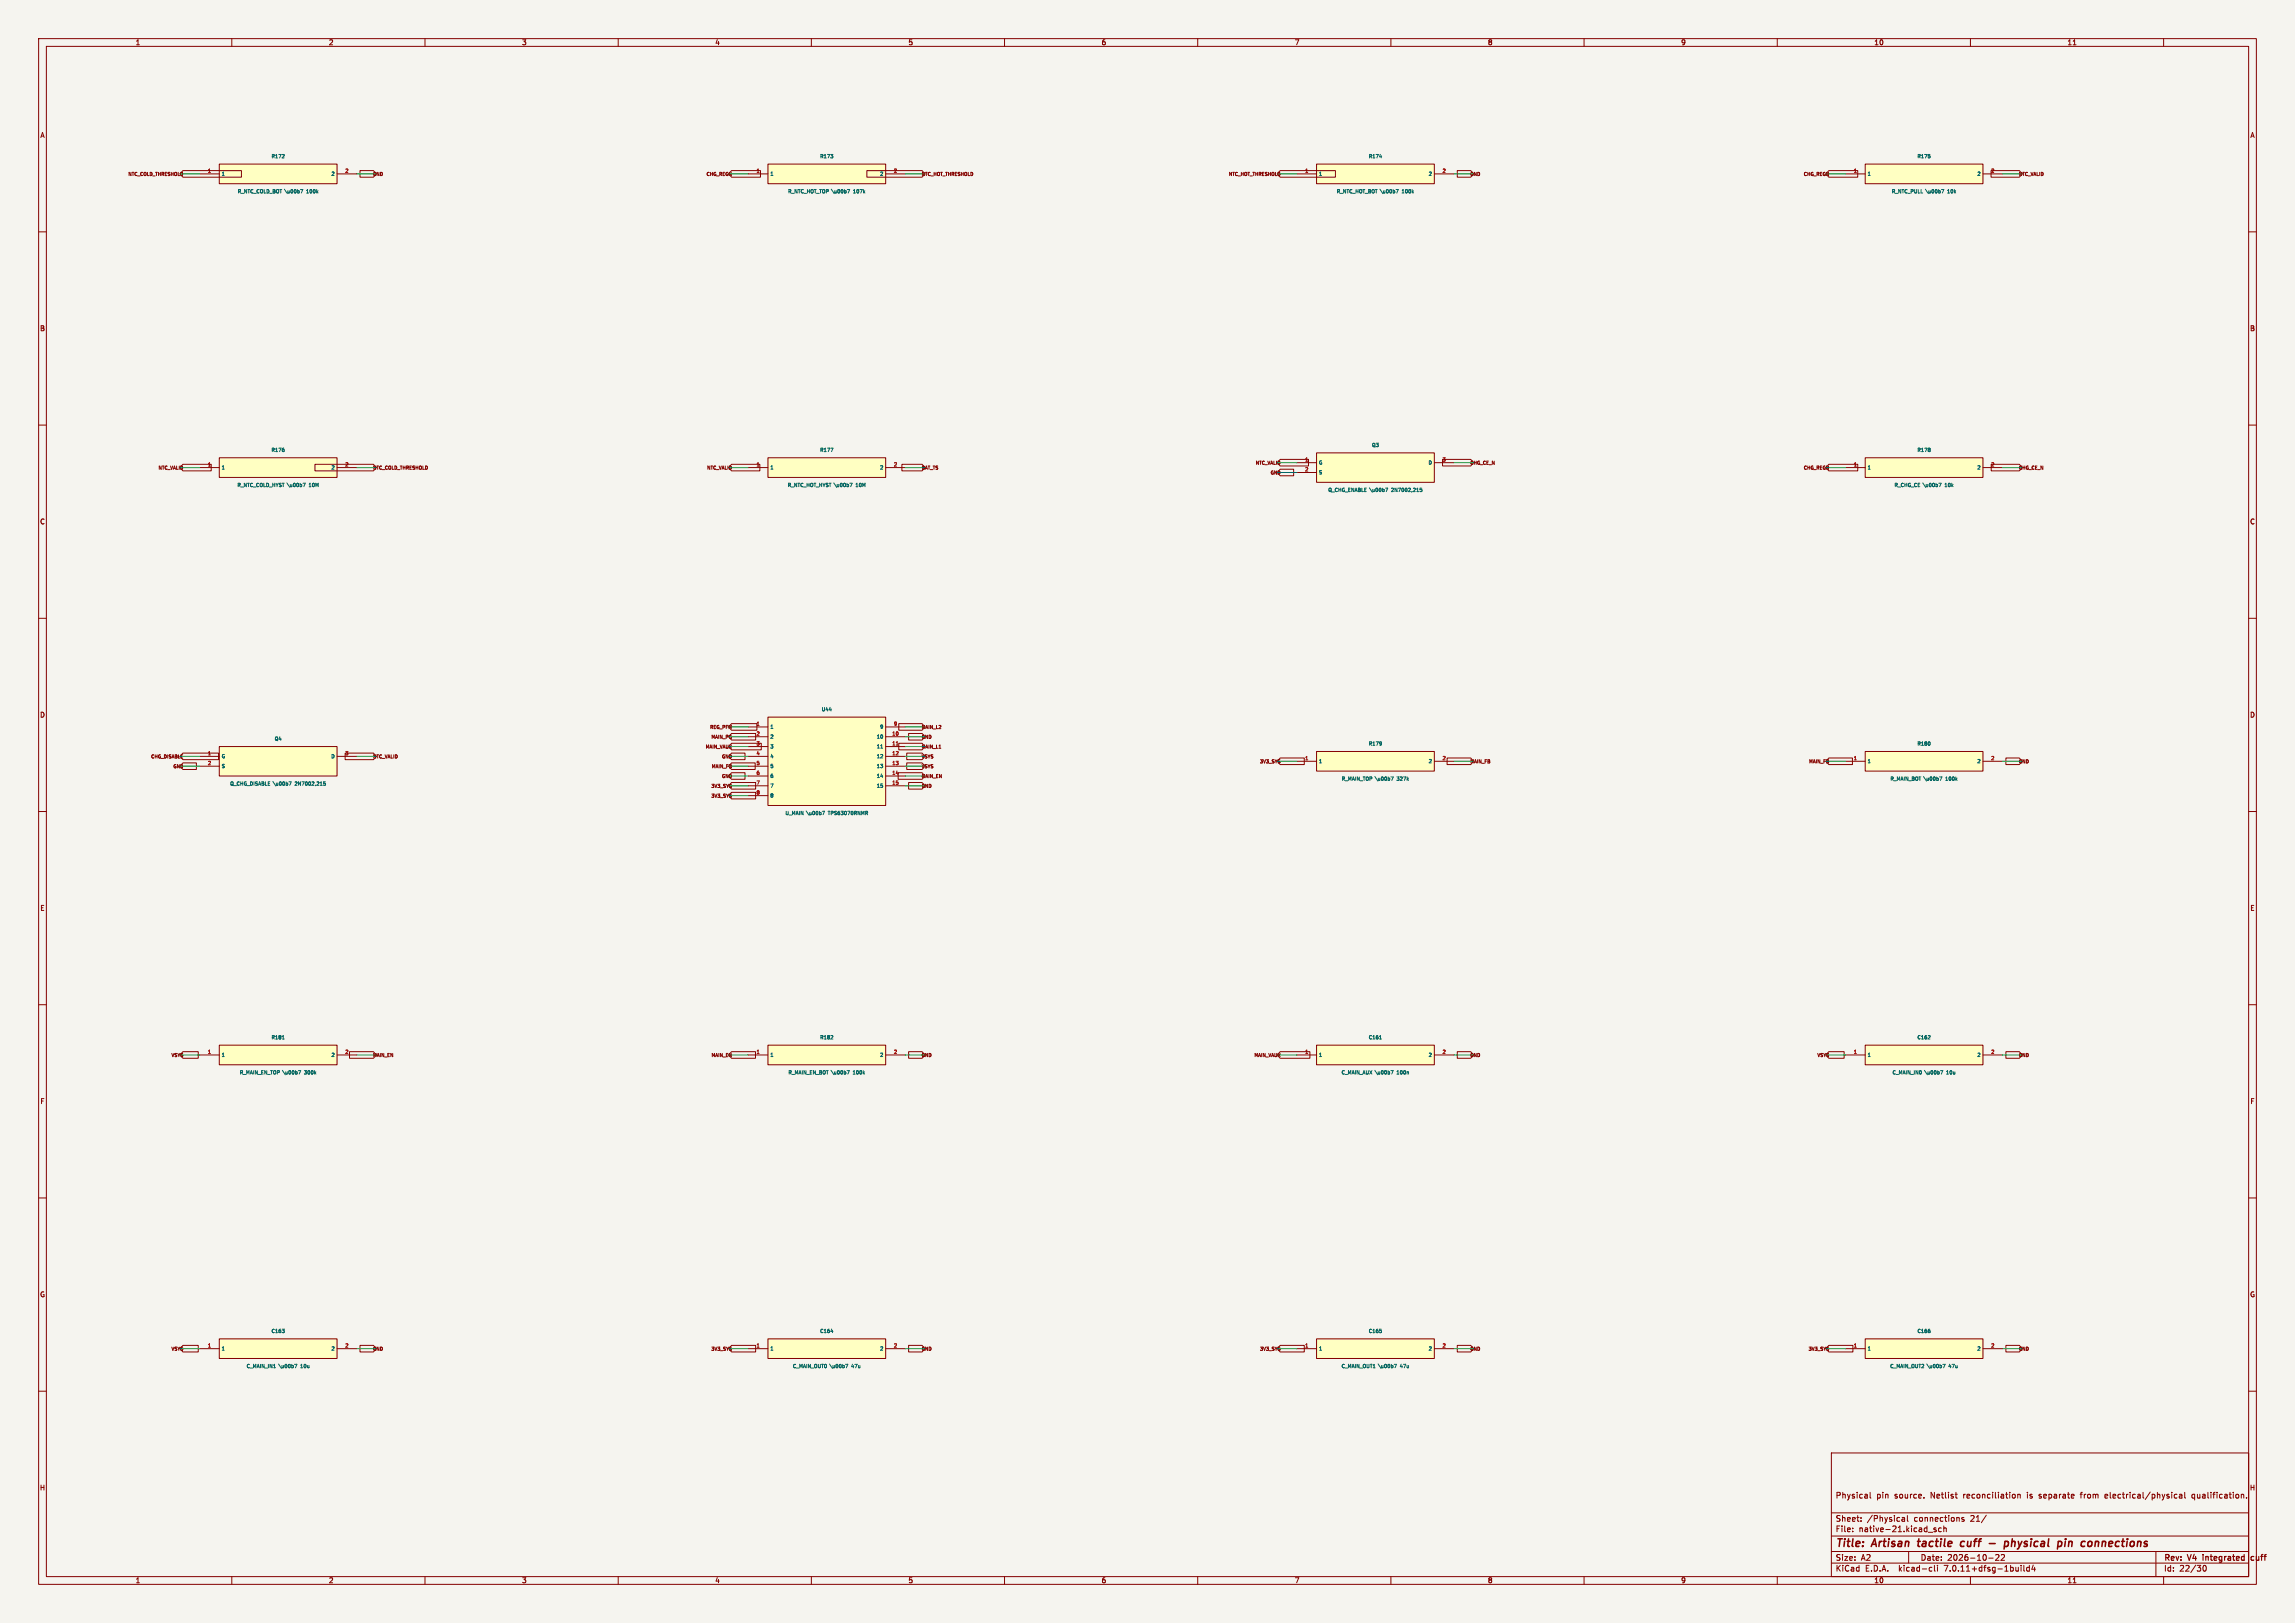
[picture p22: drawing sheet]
<svg xmlns="http://www.w3.org/2000/svg" width="594mm" height="420mm" viewBox="0 0 594 420" stroke-linecap="round" stroke-linejoin="round" font-family="sans-serif">
<defs><g id="words">
<g font-size="2.8" fill="#840000">
<text x="475" y="400.9">Title:</text>
<text x="484.7" y="400.9">Artisan</text>
<text x="497.3" y="400.9">tactile</text>
<text x="509.1" y="400.9">cuff</text>
<text x="517.3" y="400.9">-</text>
<text x="522.1" y="400.9">physical</text>
<text x="536.7" y="400.9">pin</text>
<text x="543.6" y="400.9">connections</text>
</g>
<g font-size="2.1" fill="#840000">
<text x="475" y="388">Physical</text>
<text x="485.7" y="388">pin</text>
<text x="490.4" y="388">source.</text>
<text x="499.8" y="388">Netlist</text>
<text x="508.4" y="388">reconciliation</text>
<text x="525.1" y="388">is</text>
<text x="528.3" y="388">separate</text>
<text x="539.2" y="388">from</text>
<text x="545.7" y="388">electrical/physical</text>
<text x="568.3" y="388">qualification.</text>
<text x="475" y="394">Sheet:</text>
<text x="483.2" y="394">/Physical</text>
<text x="495.5" y="394">connections</text>
<text x="510.2" y="394">21/</text>
<text x="475" y="396.7">File:</text>
<text x="481.1" y="396.7">native-21.kicad_sch</text>
<text x="475" y="406.9">KiCad</text>
<text x="475" y="404.1">Size:</text>
<text x="481.7" y="404.1">A2</text>
<text x="482.7" y="406.9">E.D.A.</text>
<text x="491.6" y="406.9">kicad-cli</text>
<text x="497" y="404.1">Date:</text>
<text x="503.5" y="406.9">7.0.11+dfsg-1build4</text>
<text x="504" y="404.1">2026-10-22</text>
<text x="560" y="404.3">Rev:</text>
<text x="560" y="406.9">Id:</text>
<text x="564.1" y="406.9">22/30</text>
<text x="566.4" y="404.3">V4</text>
<text x="570.8" y="404.3">integrated</text>
<text x="583.9" y="404.3">cuff</text>
</g>
<g font-size="1.8" fill="#840000">
<text x="35" y="11.9">1</text>
<text x="85" y="11.9">2</text>
<text x="135" y="11.9">3</text>
<text x="185" y="11.9">4</text>
<text x="235" y="11.9">5</text>
<text x="285" y="11.9">6</text>
<text x="335" y="11.9">7</text>
<text x="385" y="11.9">8</text>
<text x="435" y="11.9">9</text>
<text x="485" y="11.9">10</text>
<text x="535" y="11.9">11</text>
<text x="10.3" y="35.9">A</text>
<text x="582.3" y="35.9">A</text>
<text x="10.3" y="85.9">B</text>
<text x="582.3" y="85.9">B</text>
<text x="10.3" y="135.9">C</text>
<text x="582.3" y="135.9">C</text>
<text x="10.3" y="185.9">D</text>
<text x="582.3" y="185.9">D</text>
<text x="10.3" y="235.9">E</text>
<text x="582.3" y="235.9">E</text>
<text x="10.3" y="285.9">F</text>
<text x="582.3" y="285.9">F</text>
<text x="10.3" y="335.9">G</text>
<text x="582.3" y="335.9">G</text>
<text x="10.2" y="385.9">H</text>
<text x="582.2" y="385.9">H</text>
<text x="35" y="409.9">1</text>
<text x="85" y="409.9">2</text>
<text x="135" y="409.9">3</text>
<text x="185" y="409.9">4</text>
<text x="235" y="409.9">5</text>
<text x="285" y="409.9">6</text>
<text x="335" y="409.9">7</text>
<text x="385" y="409.9">8</text>
<text x="435" y="409.9">9</text>
<text x="485" y="409.9">10</text>
<text x="535" y="409.9">11</text>
</g>
<g font-size="1.3" fill="#006464">
<text x="70.1" y="41.1">R172</text>
<text x="212.1" y="41.1">R173</text>
<text x="354.1" y="41.1">R174</text>
<text x="496.1" y="41.1">R175</text>
<text x="57.3" y="45.7">1</text>
<text x="85.6" y="45.7">2</text>
<text x="199.3" y="45.7">1</text>
<text x="227.6" y="45.7">2</text>
<text x="341.3" y="45.7">1</text>
<text x="369.6" y="45.7">2</text>
<text x="483.3" y="45.7">1</text>
<text x="511.6" y="45.7">2</text>
<text x="61.4" y="50.2">R_NTC_COLD_BOT \u00b7</text>
<text x="79.6" y="50.2">100k</text>
<text x="203.8" y="50.2">R_NTC_HOT_TOP \u00b7</text>
<text x="221.1" y="50.2">107k</text>
<text x="345.8" y="50.2">R_NTC_HOT_BOT \u00b7</text>
<text x="363.1" y="50.2">100k</text>
<text x="489.5" y="50.2">R_NTC_PULL</text>
<text x="498.6" y="50.2">\u00b7</text>
<text x="504.3" y="50.2">10k</text>
<text x="70.1" y="117.1">R176</text>
<text x="212.1" y="117.1">R177</text>
<text x="355" y="115.9">Q3</text>
<text x="496.1" y="117.1">R178</text>
<text x="57.3" y="121.7">1</text>
<text x="85.6" y="121.7">2</text>
<text x="199.3" y="121.7">1</text>
<text x="227.6" y="121.7">2</text>
<text x="341.3" y="120.4">G</text>
<text x="341.3" y="122.9">S</text>
<text x="369.6" y="120.4">D</text>
<text x="483.3" y="121.7">1</text>
<text x="511.6" y="121.7">2</text>
<text x="61.3" y="126.2">R_NTC_COLD_HYST \u00b7</text>
<text x="80.2" y="126.2">10M</text>
<text x="203.7" y="126.2">R_NTC_HOT_HYST \u00b7</text>
<text x="221.8" y="126.2">10M</text>
<text x="343.6" y="127.5">Q_CHG_ENABLE</text>
<text x="354.6" y="127.5">\u00b7</text>
<text x="360.4" y="127.5">2N7002,215</text>
<text x="490.2" y="126.2">R_CHG_CE \u00b7</text>
<text x="503.6" y="126.2">10k</text>
<text x="212.5" y="184.2">U44</text>
<text x="71" y="191.9">Q4</text>
<text x="199.3" y="188.8">1</text>
<text x="199.3" y="191.3">2</text>
<text x="226.7" y="191.3">10</text>
<text x="227.6" y="188.8">9</text>
<text x="57.3" y="196.4">G</text>
<text x="85.6" y="196.4">D</text>
<text x="199.3" y="193.9">3</text>
<text x="199.3" y="196.4">4</text>
<text x="226.7" y="193.9">11</text>
<text x="226.7" y="196.4">12</text>
<text x="341.3" y="197.7">1</text>
<text x="354.1" y="193.1">R179</text>
<text x="369.6" y="197.7">2</text>
<text x="483.3" y="197.7">1</text>
<text x="496.1" y="193.1">R180</text>
<text x="511.6" y="197.7">2</text>
<text x="57.3" y="198.9">S</text>
<text x="59.4" y="203.5">Q_CHG_DISABLE</text>
<text x="70.9" y="203.5">\u00b7</text>
<text x="76.6" y="203.5">2N7002,215</text>
<text x="199.3" y="198.9">5</text>
<text x="199.3" y="201.5">6</text>
<text x="226.7" y="198.9">13</text>
<text x="226.7" y="201.5">14</text>
<text x="347.1" y="202.2">R_MAIN_TOP</text>
<text x="356.1" y="202.2">\u00b7</text>
<text x="361.8" y="202.2">327k</text>
<text x="489.1" y="202.2">R_MAIN_BOT</text>
<text x="498.1" y="202.2">\u00b7</text>
<text x="503.8" y="202.2">100k</text>
<text x="199.3" y="204">7</text>
<text x="199.3" y="206.6">8</text>
<text x="226.7" y="204">15</text>
<text x="203.1" y="211.1">U_MAIN</text>
<text x="208.9" y="211.1">\u00b7</text>
<text x="214.7" y="211.1">TPS63070RNMR</text>
<text x="70.1" y="269.1">R181</text>
<text x="212.1" y="269.1">R182</text>
<text x="354.1" y="269.1">C161</text>
<text x="496.1" y="269.1">C162</text>
<text x="57.3" y="273.7">1</text>
<text x="85.6" y="273.7">2</text>
<text x="199.3" y="273.7">1</text>
<text x="227.6" y="273.7">2</text>
<text x="341.3" y="273.7">1</text>
<text x="369.6" y="273.7">2</text>
<text x="483.3" y="273.7">1</text>
<text x="511.6" y="273.7">2</text>
<text x="61.9" y="278.2">R_MAIN_EN_TOP</text>
<text x="73.3" y="278.2">\u00b7</text>
<text x="79.1" y="278.2">300k</text>
<text x="203.9" y="278.2">R_MAIN_EN_BOT</text>
<text x="215.3" y="278.2">\u00b7</text>
<text x="221.1" y="278.2">100k</text>
<text x="347.1" y="278.2">C_MAIN_AUX</text>
<text x="356.1" y="278.2">\u00b7</text>
<text x="361.8" y="278.2">100n</text>
<text x="489.7" y="278.2">C_MAIN_IN0</text>
<text x="498.3" y="278.2">\u00b7</text>
<text x="504.1" y="278.2">10u</text>
<text x="70.1" y="345.1">C163</text>
<text x="212.1" y="345.1">C164</text>
<text x="354.1" y="345.1">C165</text>
<text x="496.1" y="345.1">C166</text>
<text x="57.3" y="349.7">1</text>
<text x="85.6" y="349.7">2</text>
<text x="199.3" y="349.7">1</text>
<text x="227.6" y="349.7">2</text>
<text x="341.3" y="349.7">1</text>
<text x="369.6" y="349.7">2</text>
<text x="483.3" y="349.7">1</text>
<text x="511.6" y="349.7">2</text>
<text x="63.7" y="354.2">C_MAIN_IN1</text>
<text x="72.3" y="354.2">\u00b7</text>
<text x="78.1" y="354.2">10u</text>
<text x="205.1" y="354.2">C_MAIN_OUT0</text>
<text x="214.9" y="354.2">\u00b7</text>
<text x="220.7" y="354.2">47u</text>
<text x="347.1" y="354.2">C_MAIN_OUT1</text>
<text x="356.9" y="354.2">\u00b7</text>
<text x="362.7" y="354.2">47u</text>
<text x="489.1" y="354.2">C_MAIN_OUT2</text>
<text x="498.9" y="354.2">\u00b7</text>
<text x="504.7" y="354.2">47u</text>
</g>
<g font-size="1.3" fill="#a90000">
<text x="53.7" y="44.7">1</text>
<text x="89.2" y="44.7">2</text>
<text x="195.7" y="44.7">1</text>
<text x="231.2" y="44.7">2</text>
<text x="337.7" y="44.7">1</text>
<text x="373.2" y="44.7">2</text>
<text x="479.7" y="44.7">1</text>
<text x="515.2" y="44.7">2</text>
<text x="337.7" y="119.5">1</text>
<text x="373.2" y="119.5">3</text>
<text x="53.7" y="120.7">1</text>
<text x="89.2" y="120.7">2</text>
<text x="195.7" y="120.7">1</text>
<text x="231.2" y="120.7">2</text>
<text x="337.7" y="122">2</text>
<text x="479.7" y="120.7">1</text>
<text x="515.2" y="120.7">2</text>
<text x="195.7" y="187.9">1</text>
<text x="195.7" y="190.4">2</text>
<text x="230.8" y="190.4">10</text>
<text x="231.2" y="187.9">9</text>
<text x="53.7" y="195.5">1</text>
<text x="89.2" y="195.5">3</text>
<text x="195.7" y="192.9">3</text>
<text x="195.7" y="195.5">4</text>
<text x="230.8" y="192.9">11</text>
<text x="230.8" y="195.5">12</text>
<text x="337.7" y="196.7">1</text>
<text x="373.2" y="196.7">2</text>
<text x="479.7" y="196.7">1</text>
<text x="515.2" y="196.7">2</text>
<text x="53.7" y="198">2</text>
<text x="195.7" y="198">5</text>
<text x="195.7" y="200.6">6</text>
<text x="195.7" y="203.1">7</text>
<text x="230.8" y="198">13</text>
<text x="230.8" y="200.6">14</text>
<text x="230.8" y="203.1">15</text>
<text x="195.7" y="205.6">8</text>
<text x="53.7" y="272.7">1</text>
<text x="89.2" y="272.7">2</text>
<text x="195.7" y="272.7">1</text>
<text x="231.2" y="272.7">2</text>
<text x="337.7" y="272.7">1</text>
<text x="373.2" y="272.7">2</text>
<text x="479.7" y="272.7">1</text>
<text x="515.2" y="272.7">2</text>
<text x="53.7" y="348.7">1</text>
<text x="89.2" y="348.7">2</text>
<text x="195.7" y="348.7">1</text>
<text x="231.2" y="348.7">2</text>
<text x="337.7" y="348.7">1</text>
<text x="373.2" y="348.7">2</text>
<text x="479.7" y="348.7">1</text>
<text x="515.2" y="348.7">2</text>
</g>
<g font-size="1.2" fill="#840000">
<text x="33" y="45.7">NTC_COLD_THRESHOLD</text>
<text x="96.4" y="45.7">GND</text>
<text x="182.7" y="45.7">CHG_REGN</text>
<text x="238.4" y="45.7">NTC_HOT_THRESHOLD</text>
<text x="317.9" y="45.7">NTC_HOT_THRESHOLD</text>
<text x="380.4" y="45.7">GND</text>
<text x="466.7" y="45.7">CHG_REGN</text>
<text x="522.4" y="45.7">NTC_VALID</text>
<text x="40.8" y="121.7">NTC_VALID</text>
<text x="96.4" y="121.7">NTC_COLD_THRESHOLD</text>
<text x="182.8" y="121.7">NTC_VALID</text>
<text x="238.4" y="121.7">BAT_TS</text>
<text x="324.8" y="120.4">NTC_VALID</text>
<text x="328.7" y="123">GND</text>
<text x="380.4" y="120.4">CHG_CE_N</text>
<text x="466.7" y="121.7">CHG_REGN</text>
<text x="522.4" y="121.7">CHG_CE_N</text>
<text x="183.6" y="188.8">REG_PFM</text>
<text x="183.9" y="191.4">MAIN_PG</text>
<text x="238.4" y="188.8">MAIN_L2</text>
<text x="238.4" y="191.4">GND</text>
<text x="38.9" y="196.4">CHG_DISABLE</text>
<text x="96.4" y="196.4">NTC_VALID</text>
<text x="182.5" y="193.9">MAIN_VAUX</text>
<text x="186.7" y="196.4">GND</text>
<text x="238.4" y="196.4">VSYS</text>
<text x="238.4" y="193.9">MAIN_L1</text>
<text x="325.9" y="197.7">3V3_SYS</text>
<text x="380.4" y="197.7">MAIN_FB</text>
<text x="468" y="197.7">MAIN_FB</text>
<text x="522.4" y="197.7">GND</text>
<text x="44.7" y="199">GND</text>
<text x="184" y="199">MAIN_FB</text>
<text x="186.7" y="201.5">GND</text>
<text x="238.4" y="201.5">MAIN_EN</text>
<text x="238.4" y="199">VSYS</text>
<text x="183.9" y="206.6">3V3_SYS</text>
<text x="183.9" y="204.1">3V3_SYS</text>
<text x="238.4" y="204.1">GND</text>
<text x="44.2" y="273.7">VSYS</text>
<text x="96.4" y="273.7">MAIN_EN</text>
<text x="184" y="273.7">MAIN_EN</text>
<text x="238.4" y="273.7">GND</text>
<text x="324.5" y="273.7">MAIN_VAUX</text>
<text x="380.4" y="273.7">GND</text>
<text x="470.2" y="273.7">VSYS</text>
<text x="522.4" y="273.7">GND</text>
<text x="44.2" y="349.7">VSYS</text>
<text x="96.4" y="349.7">GND</text>
<text x="183.9" y="349.7">3V3_SYS</text>
<text x="238.4" y="349.7">GND</text>
<text x="325.9" y="349.7">3V3_SYS</text>
<text x="380.4" y="349.7">GND</text>
<text x="467.9" y="349.7">3V3_SYS</text>
<text x="522.4" y="349.7">GND</text>
</g>
</g></defs>
<path d="M0 0h594v420h-594z" fill="#f5f4ef" stroke="#f5f4ef" stroke-width=".26"/>
<g fill="none" stroke="#840000" stroke-width=".26">
<path d="M10 10h574v400h-574zM12 12h570v396h-570zM60 10v2M110 10v2M160 10v2M210 10v2M260 10v2M310 10v2M360 10v2M410 10v2M460 10v2M510 10v2"/>
<path d="M536.6 11.6h.7M560 10v2M10 60h2M47.3 44.2h15.2v1.6h-15.2l-.7-.8zM51.7 45h5.1M56.8 42.5h30.4v5h-30.4zM87.2 45h5.1M93.2 44.2h3.5l.7 .8-.7 .8h-3.5zM189.3 44.2h7.5v1.6h-7.5l-.7-.8zM193.7 45h5.1M198.8 42.5h30.4v5h-30.4zM224.4 44.2h14.3l.7 .8-.7 .8h-14.3z"/>
<path d="M229.2 45h5.1M331.3 44.2h14.3v1.6h-14.3l-.7-.8zM335.7 45h5.1M340.8 42.5h30.4v5h-30.4zM371.2 45h5.1M377.2 44.2h3.5l.7 .8-.7 .8h-3.5zM473.3 44.2h7.5v1.6h-7.5l-.7-.8zM477.7 45h5.1M482.8 42.5h30.4v5h-30.4zM513.2 45h5.1M515.3 44.2h7.4l.7 .8-.7 .8h-7.4zM582 60h2"/>
<path d="M10 110h2M56.8 118.5h30.4v5h-30.4zM198.8 118.5h30.4v5h-30.4zM331.3 118.9h7.4v1.7h-7.4l-.7-.9zM335.7 119.7h5.1M340.8 117.2h30.4v7.6h-30.4zM371.2 119.7h5.1M373.4 118.9h7.3l.7 .8-.7 .9h-7.3zM482.8 118.5h30.4v5h-30.4zM582 110h2M47.3 120.1h7.4v1.8h-7.4l-.7-.9zM51.7 121h5.1"/>
<path d="M81.5 120.1h15.2l.7 .9-.7 .9h-15.2zM87.2 121h5.1M189.3 120.1h7.4v1.8h-7.4l-.7-.9zM193.7 121h5.1M229.2 121h5.1M233.4 120.1h5.3l.7 .9-.7 .9h-5.3zM331.3 121.4h3.5v1.7h-3.5l-.7-.8zM335.7 122.3h5.1M473.3 120.1h7.5v1.8h-7.5l-.7-.9zM477.7 121h5.1M513.2 121h5.1M515.4 120.1h7.3l.7 .9-.7 .9h-7.3z"/>
<path d="M10 160h2M582 160h2M47.3 194.9h9.3v1.7h-9.3l-.7-.9zM47.3 197.4h3.5v1.7h-3.5l-.7-.8zM51.7 195.7h5.1M51.7 198.3h5.1M56.8 193.2h30.4v7.6h-30.4zM87.2 195.7h5.1M89.3 194.9h7.4l.7 .8-.7 .9h-7.4zM189.3 187.3h6.6v1.7h-6.6l-.7-.9zM189.3 189.8h6.3v1.7h-6.3l-.7-.8zM189.3 192.3h7.7v1.7h-7.7l-.7-.8z"/>
<path d="M189.3 200h3.5v1.7h-3.5l-.7-.9zM189.3 197.4h6.2v1.7h-6.2l-.7-.8zM189.3 194.9h3.5v1.7h-3.5l-.7-.9zM193.7 195.7h5.1M193.7 198.3h5.1M193.7 188.1h5.1M193.7 190.7h5.1M193.7 193.2h5.1M198.8 185.6h30.4v22.8h-30.4zM229.2 195.7h5.1M229.2 198.3h5.1M229.2 188.1h5.1"/>
<path d="M229.2 190.7h5.1M229.2 193.2h5.1M232.5 200h6.2l.7 .8-.7 .9h-6.2zM232.6 187.3h6.1l.7 .8-.7 .9h-6.1zM232.6 192.3h6.1l.7 .9-.7 .8h-6.1zM234.7 197.4h4l.7 .9-.7 .8h-4zM234.7 194.9h4l.7 .8-.7 .9h-4zM235.2 189.8h3.5l.7 .9-.7 .8h-3.5zM331.3 196.1h6.3v1.8h-6.3l-.7-.9zM335.7 197h5.1M340.8 194.5h30.4v5h-30.4zM371.2 197h5.1"/>
<path d="M374.5 196.1h6.2l.7 .9-.7 .9h-6.2zM473.3 196.1h6.2v1.8h-6.2l-.7-.9zM477.7 197h5.1M482.8 194.5h30.4v5h-30.4zM513.2 197h5.1M519.2 196.1h3.5l.7 .9-.7 .9h-3.5zM10 210h2M189.3 205h6.3v1.7h-6.3l-.7-.8zM189.3 202.5h6.3v1.7h-6.3l-.7-.8zM193.7 200.8h5.1M193.7 203.4h5.1M193.7 205.9h5.1"/>
<path d="M229.2 200.8h5.1M229.2 203.4h5.1M235.2 202.5h3.5l.7 .9-.7 .8h-3.5zM582 210h2M10 260h2M582 260h2M47.3 272.1h4v1.8h-4l-.7-.9zM51.7 273h5.1M56.8 270.5h30.4v5h-30.4zM87.2 273h5.1M90.5 272.1h6.2l.7 .9-.7 .9h-6.2zM189.3 272.1h6.2v1.8h-6.2l-.7-.9z"/>
<path d="M193.7 273h5.1M198.8 270.5h30.4v5h-30.4zM229.2 273h5.1M235.2 272.1h3.5l.7 .9-.7 .9h-3.5zM331.3 272.1h7.7v1.8h-7.7l-.7-.9zM335.7 273h5.1M340.8 270.5h30.4v5h-30.4zM371.2 273h5.1M377.2 272.1h3.5l.7 .9-.7 .9h-3.5zM473.3 272.1h4v1.8h-4l-.7-.9zM477.7 273h5.1M482.8 270.5h30.4v5h-30.4z"/>
<path d="M513.2 273h5.1M519.2 272.1h3.5l.7 .9-.7 .9h-3.5zM10 310h2M582 310h2M47.3 348.1h4v1.8h-4l-.7-.9zM51.7 349h5.1M56.8 346.5h30.4v5h-30.4zM87.2 349h5.1M93.2 348.1h3.5l.7 .9-.7 .9h-3.5zM189.3 348.1h6.3v1.8h-6.3l-.7-.9zM193.7 349h5.1M198.8 346.5h30.4v5h-30.4z"/>
<path d="M229.2 349h5.1M235.2 348.1h3.5l.7 .9-.7 .9h-3.5zM331.3 348.1h6.3v1.8h-6.3l-.7-.9zM335.7 349h5.1M340.8 346.5h30.4v5h-30.4zM371.2 349h5.1M377.2 348.1h3.5l.7 .9-.7 .9h-3.5zM473.3 348.1h6.3v1.8h-6.3l-.7-.9zM477.7 349h5.1M482.8 346.5h30.4v5h-30.4zM513.2 349h5.1M519.2 348.1h3.5l.7 .9-.7 .9h-3.5z"/>
<path d="M10 360h2M474 376h108v32h-108zM582 360h2M474 397.5h108M474 391.5h108M479.5 396.2v.2M479.5 395.4v.2M481.7 393.5v.2M481.7 392.7v.2M484 386.2v1.3l.2 .2M492.3 392.7h.6l.1 1M493 393l-.8 .3 .3 .4 .5-.1"/>
<path d="M493.7 392.2v1.3l.2 .2M498 387.5v.2M499.1 396.5h1.1M501.1 395.4h-.4l-.2 .2 .1 .2 .5 .1v.4h-.6M502.5 395.4h-.5l-.3 .3 .2 .6h.6M503.1 395.5l.6-.1v1M503.1 394.9v1.5M506 386.7h.6M506.3 387.6l.3 .1M508.3 392.7h-.3l-.3 .2 .1 .2 .5 .1v.4h-.6M514.1 392.1l-1.3 1.9M521.1 386.7l.5 .3-.1 .5-.4 .2"/>
<path d="M522.2 386.8l.6-.1 .1 1M522.2 386.7v1M538.4 386.7h.6M545.3 386.7l-.5 .2 .1 .7 .4 .1M545.5 387l-.7 .2M563.5 386.7h-.5l-.3 .3 .2 .6h.6M564.1 386.7h.6v1M564.7 387l-.7 .3 .2 .4 .5-.1M565.5 386.2v1.3l.2 .2M567.9 386.7l-.6 .3 .1 .5 .5 .2M580.3 386.7l.4 .2v.8M581.5 387.5v.2"/>
<path d="M60 408v2M110 408v2M160 408v2M210 408v2M260 408v2M310 408v2M360 408v2M410 408v2M460 408v2M474 404.5h108M474 401.5h108M494 401.5v3"/>
<path d="M499.6 405.6h.4M500 406.5l-.4 .1M500.7 405.1v1.3l.2 .2M501.5 405.1v.1M501.5 405.6v1M510 408v2M514.7 403.2h1.2M516.5 402.4l.6-.1 .3 .4-.9 1.1h.9M518 402.4l.5-.1 .3 .4-.9 1.1h.9M523.1 405.1v.1M523.1 405.6v1M523.8 405.1v1.3l.2 .2"/>
<path d="M525.2 405.6h-.4l-.3 .3 .2 .6h.5M525.2 405.1v1.5M526.2 405l-.3 1.1h.9M526.6 405.6v1M536.6 409.6h.7M558 401.5v6.5M560 408v2M570.3 405.2a.72 .72 0 0 0-.2 .8 .72 .72 0 0 0 .7 .5l.2-.5v-.6"/>
</g>
<path d="M570.2 402.3v.1M570.2 402.8v1M583.3 402.8h-.4l-.3 .3 .2 .6h.5" fill="none" stroke="#840000" stroke-width=".3"/>
<g fill="none" stroke="#840000" stroke-width=".4">
<path d="M496.3 398.9h.7M496.6 398.2l-.2 1.7 .3 .3M508.5 399h-.8l-.3 .8 .3 .4 .6-.1M514.9 399.4h1.5M518.9 399l.6-.1 .4 .3-.2 .8-.7 .2M518.9 398.9l-.2 2M520.8 398.2l-.2 2M521.3 398.9l-.6 .2M534.6 398.9l-.2 1.3M534.6 398.2v.2M535.5 398.9l-.1 1.3M535.8 398.9l-.3 .2"/>
<path d="M542.4 398.9l-.2 1.3M542.9 398.9l-.5 .2"/>
</g>
<g fill="#ffffc2" stroke="#ffffc2" stroke-width=".26">
<path d="M340.8 194.5h30.4v5h-30.4z"/>
<path d="M56.8 42.5h30.4v5h-30.4z"/>
<path d="M198.8 42.5h30.4v5h-30.4z"/>
<path d="M198.8 118.5h30.4v5h-30.4z"/>
<path d="M340.8 346.5h30.4v5h-30.4z"/>
<path d="M482.8 346.5h30.4v5h-30.4z"/>
<path d="M56.8 118.5h30.4v5h-30.4z"/>
<path d="M482.8 270.5h30.4v5h-30.4z"/>
<path d="M482.8 194.5h30.4v5h-30.4z"/>
<path d="M56.8 193.2h30.4v7.6h-30.4z"/>
<path d="M56.8 270.5h30.4v5h-30.4z"/>
<path d="M198.8 185.6h30.4v22.8h-30.4z"/>
<path d="M482.8 118.5h30.4v5h-30.4z"/>
<path d="M56.8 346.5h30.4v5h-30.4z"/>
<path d="M340.8 117.2h30.4v7.6h-30.4z"/>
<path d="M482.8 42.5h30.4v5h-30.4z"/>
<path d="M198.8 346.5h30.4v5h-30.4z"/>
<path d="M340.8 270.5h30.4v5h-30.4z"/>
<path d="M340.8 42.5h30.4v5h-30.4z"/>
<path d="M198.8 270.5h30.4v5h-30.4z"/>
</g>
<g fill="none" stroke="#006464" stroke-width=".26">
<path d="M215 40h.6l-.3 .3M499.1 40h.4M73.5 40v.4l-.5 .5h.6M77.8 49h.6l-.4 .9M215.5 40.4v.4M219.3 49h.6l-.4 .9M357.1 40.6h.5M361.3 49h.6l-.4 .9M499.5 40.4v.4M502.5 49h.6l-.4 .9M73.5 116.4v.4M73.5 116.8h.1"/>
<path d="M215 116h.6l-.4 .9M499.5 116v.3M499.5 116.4v.4M78.4 125h.6l-.4 .9M220 125h.6l-.4 .9M358.6 126.3h.6l-.4 .9M367.6 126.3h.4M367.6 126.7h.4v.4M367.6 127.2h.4M368 127.1v.1M501.8 125h.6l-.4 .9M227.9 193.6h.6"/>
<path d="M357.5 192l-.1 .8M357.6 192.4l-.1 .1M499.5 192.1v.7M74.8 202.3h.6l-.4 .9M83.8 202.3h.4M83.8 202.7h.4M84.2 202.7h.1M84.2 202.7v.5h-.4M212.8 209.9h.6l-.4 .9M360 201h.6l-.4 .9M502 201h.6l-.4 .9M73 268.9h.6"/>
<path d="M77.2 277h.6l-.4 .9M215.5 268v.4l-.5 .5h.6M219.2 277h.6l-.4 .9M357.1 268.9h.5M360 277h.6l-.4 .9M499.5 268v.4l-.5 .5h.6M502.2 277h.6l-.3 .9M70.8 353.9h.5M73 344h.6l-.3 .3M73.5 344.4h.1M73.5 344.4v.4M76.2 353h.6l-.3 .9"/>
<path d="M215.1 344.6h.5M218.8 353h.6l-.3 .9M357.1 344h.4M357.5 344.4h.1M357.5 344.4v.4M360.8 353h.6l-.3 .9M499.5 344.4v.4M502.8 353h.6l-.3 .9"/>
</g>
<path d="M232 192.8h.5" fill="none" stroke="#a90000" stroke-width=".26"/>
<g fill="none" stroke="#009600" stroke-width=".26">
<path d="M46.6 45h5.1M92.3 45h5.1M188.6 45h5.1M234.3 45h5.1M330.6 45h5.1M376.3 45h5.1M472.6 45h5.1M518.3 45h5.1M330.6 119.7h5.1M376.3 119.7h5.1M46.6 121h5.1M92.3 121h5.1"/>
<path d="M188.6 121h5.1M234.3 121h5.1M330.6 122.3h5.1M472.6 121h5.1M518.3 121h5.1M46.6 195.7h5.1M46.6 198.3h5.1M92.3 195.7h5.1M188.6 193.2h5.1M188.6 190.7h5.1M188.6 188.1h5.1M188.6 195.7h5.1"/>
<path d="M188.6 198.3h5.1M234.3 193.2h5.1M234.3 190.7h5.1M234.3 188.1h5.1M234.3 195.7h5.1M234.3 198.3h5.1M330.6 197h5.1M376.3 197h5.1M472.6 197h5.1M518.3 197h5.1M188.6 200.8h5.1M188.6 203.4h5.1"/>
<path d="M188.6 205.9h5.1M234.3 200.8h5.1M234.3 203.4h5.1M46.6 273h5.1M92.3 273h5.1M188.6 273h5.1M234.3 273h5.1M330.6 273h5.1M376.3 273h5.1M472.6 273h5.1M518.3 273h5.1M46.6 349h5.1"/>
<path d="M92.3 349h5.1M188.6 349h5.1M234.3 349h5.1M330.6 349h5.1M376.3 349h5.1M472.6 349h5.1M518.3 349h5.1"/>
</g>
<use href="#words"/>
</svg>
